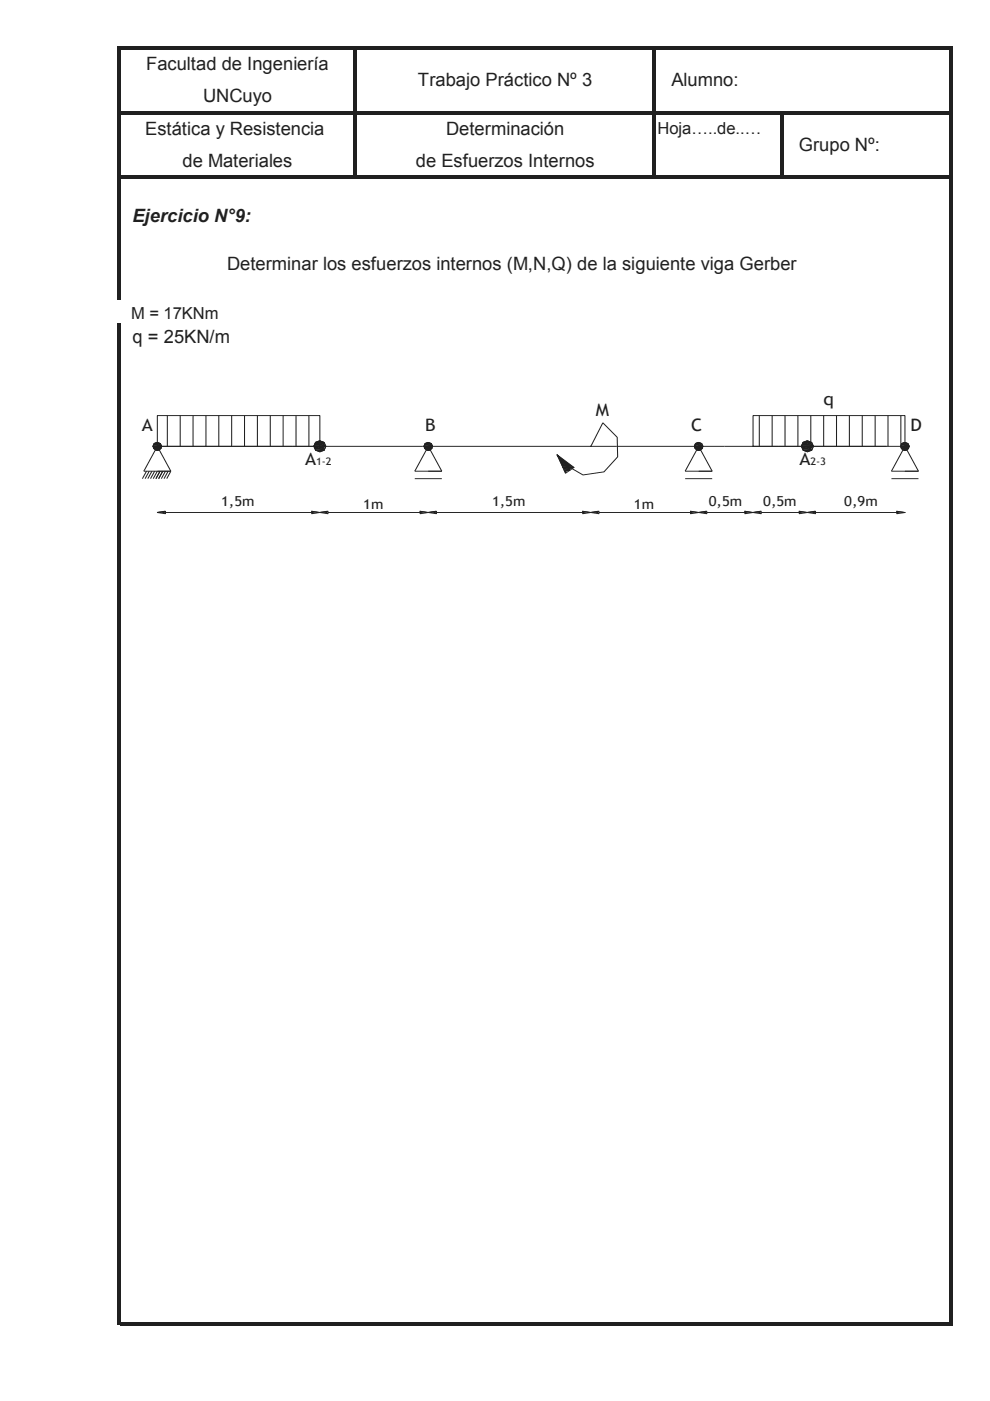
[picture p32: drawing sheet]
<svg xmlns="http://www.w3.org/2000/svg" width="210mm" height="297mm" viewBox="0 0 210 297" stroke-linecap="round" stroke-linejoin="round" font-family="sans-serif">
<defs><g id="words">
<g font-size="3.9" fill="#231f20">
<text x="31" y="14.8">Facultad de Ingeniería</text>
<text x="43.1" y="21.7">UNCuyo</text>
<text x="88.6" y="18.2">Trabajo Práctico Nº 3</text>
<text x="142.3" y="18.2">Alumno:</text>
<text x="30.8" y="28.5">Estática y Resistencia</text>
<text x="94.6" y="28.5">Determinación</text>
<text x="38.7" y="35.4">de Materiales</text>
<text x="88.2" y="35.4">de Esfuerzos Internos</text>
<text x="169.4" y="32">Grupo Nº:</text>
<text x="28.1" y="47.1">Ejercicio N°9:</text>
<text x="48.1" y="57.3">Determinar los esfuerzos internos (M,N,Q) de la siguiente viga Gerber</text>
<text x="28.1" y="72.7">q = 25KN/m</text>
</g>
<g font-size="3.6" fill="#231f20">
<text x="126.3" y="88.1">M</text>
<text x="174.6" y="85.9">q</text>
<text x="30.1" y="91.5">A</text>
<text x="90.1" y="91.5">B</text>
<text x="146.6" y="91.5">C</text>
<text x="193" y="91.5">D</text>
<text x="64.7" y="98.7">A</text>
<text x="169.5" y="98.7">A</text>
</g>
<g font-size="3.5" fill="#231f20">
<text x="139.4" y="28.4">Hoja…..de..…</text>
<text x="27.8" y="67.6">M = 17KNm</text>
</g>
<g font-size="2.9" fill="#231f20">
<text x="46.9" y="107.4">1,5m</text>
<text x="77" y="107.9">1m</text>
<text x="104.3" y="107.4">1,5m</text>
<text x="134.4" y="107.9">1m</text>
<text x="150.3" y="107.4">0,5m</text>
<text x="161.8" y="107.4">0,5m</text>
<text x="179" y="107.4">0,9m</text>
</g>
<g font-size="2.2" fill="#231f20">
<text x="67" y="98.7">1-2</text>
<text x="171.8" y="98.7">2-3</text>
</g>
</g></defs>
<g fill="#231f20">
<path d="M24.8 9.8h.7v53.7h-.7z" fill-rule="evenodd"/>
<path d="M24.8 68.6h.7v212.4h-.7z" fill-rule="evenodd"/>
<path d="M74.9 10.5h.7v27.4h-.7z" fill-rule="evenodd"/>
<path d="M138.4 10.5h.6v27.4h-.6z" fill-rule="evenodd"/>
<path d="M201.3 10.5h.7v270.5h-.7z" fill-rule="evenodd"/>
<path d="M165.4 24.2h.7v13.7h-.7z" fill-rule="evenodd"/>
<path d="M25.5 9.8h176.5v.7h-176.5z" fill-rule="evenodd"/>
<path d="M25.5 23.5h176.5v.7h-176.5z" fill-rule="evenodd"/>
<path d="M25.5 37.3h176.5v.6h-176.5z" fill-rule="evenodd"/>
<path d="M25.5 280.3h176.5v.7h-176.5z" fill-rule="evenodd"/>
</g>
<path d="M28.6 83h168.1v29.5h-168.1z" fill-rule="evenodd" fill="#fff"/>
<path d="M89.5 94.6h41.3M92.5 108.7h31.1" fill="none" stroke="#231f20" stroke-width=".21"/>
<path d="M90.7 108.6l1.7-.3v.5z" fill="#231f20"/>
<path d="M90.8 108.7l1.7-.3v.5z" fill="none" stroke="#231f20" stroke-width=".21"/>
<path d="M123.4 108.3l1.8 .3-1.8 .2z" fill="#231f20"/>
<path d="M90.8 94.6h.1M125.3 94.6h.1M123.6 108.4l1.7 .3-1.7 .2zM125.3 108.7h.1" fill="none" stroke="#231f20" stroke-width=".21"/>
<path d="M66.8 93.7l.9-.3 .9 .3z" fill="#231f20"/>
<path d="M66.9 93.8l.9-.3 .9 .3z" fill="none" stroke="#231f20" stroke-width=".21"/>
<path d="M66.8 93.7l2.2 .8h-2.6z" fill="#231f20"/>
<path d="M66.9 93.8l2.2 .8h-2.5z" fill="none" stroke="#231f20" stroke-width=".21"/>
<path d="M66.8 93.7h1.8l.4 .8z" fill="#231f20"/>
<path d="M66.6 94.6h2.5zM66.9 93.8h1.8l.4 .8z" fill="none" stroke="#231f20" stroke-width=".21"/>
<path d="M66.4 94.5l2.2 .9h-1.8z" fill="#231f20"/>
<path d="M66.6 94.6l2.1 .9h-1.8z" fill="none" stroke="#231f20" stroke-width=".21"/>
<path d="M66.4 94.5h2.6l-.4 .9z" fill="#231f20"/>
<path d="M66.6 94.6h2.5l-.4 .9z" fill="none" stroke="#231f20" stroke-width=".21"/>
<path d="M66.8 95.4h1.8l-.9 .3z" fill="#231f20"/>
<g fill="none" stroke="#231f20" stroke-width=".21">
<path d="M66.9 95.5h1.8l-.9 .3z"/>
<circle cx="67.9" cy="94.7" r="1.22"/>
<circle cx="90.8" cy="94.7" r=".87"/>
</g>
<path d="M90.1 93.9l.6-.2 .6 .2z" fill="#231f20"/>
<path d="M90.2 94l.6-.2 .6 .2z" fill="none" stroke="#231f20" stroke-width=".21"/>
<path d="M90.1 93.9l1.5 .6h-1.8z" fill="#231f20"/>
<path d="M90.2 94l1.5 .6h-1.8z" fill="none" stroke="#231f20" stroke-width=".21"/>
<path d="M90.1 93.9h1.2l.3 .6z" fill="#231f20"/>
<path d="M90.2 94h1.2l.3 .6z" fill="none" stroke="#231f20" stroke-width=".21"/>
<path d="M89.8 94.5l.7 .5h-.6z" fill="#231f20"/>
<path d="M89.9 94.6l.7 .5h-.6z" fill="none" stroke="#231f20" stroke-width=".21"/>
<path d="M89.8 94.5h.9l-.2 .5z" fill="#231f20"/>
<path d="M89.9 94.6h.9l-.2 .5z" fill="none" stroke="#231f20" stroke-width=".21"/>
<path d="M90.7 94.5l.2 .5h-.4z" fill="#231f20"/>
<path d="M90.8 94.6l.2 .5h-.4z" fill="none" stroke="#231f20" stroke-width=".21"/>
<path d="M90.7 94.5l.8 .5h-.6z" fill="#231f20"/>
<path d="M90.8 94.6l.8 .5h-.6z" fill="none" stroke="#231f20" stroke-width=".21"/>
<path d="M90.7 94.5h.9l-.1 .5z" fill="#231f20"/>
<path d="M90.8 94.6h.9l-.1 .5z" fill="none" stroke="#231f20" stroke-width=".21"/>
<path d="M89.9 95h.6l-.2 .3z" fill="#231f20"/>
<path d="M90 95.1h.6l-.2 .3z" fill="none" stroke="#231f20" stroke-width=".21"/>
<path d="M90.5 95l.6 .3h-.8z" fill="#231f20"/>
<path d="M90.6 95.1l.6 .3h-.8z" fill="none" stroke="#231f20" stroke-width=".21"/>
<path d="M90.5 95h.4l.2 .3z" fill="#231f20"/>
<path d="M90.6 95.1h.4l.2 .3z" fill="none" stroke="#231f20" stroke-width=".21"/>
<path d="M90.9 95h.6l-.4 .3z" fill="#231f20"/>
<path d="M91 95.1h.6l-.4 .3z" fill="none" stroke="#231f20" stroke-width=".21"/>
<path d="M90.3 95.3h.8z" fill="#231f20"/>
<g fill="none" stroke="#231f20" stroke-width=".21">
<path d="M90.4 95.4h.8z"/>
<circle cx="33.4" cy="94.7" r=".87"/>
</g>
<path d="M32.6 93.9l.6-.2 .7 .2z" fill="#231f20"/>
<path d="M32.7 94l.7-.2 .6 .2z" fill="none" stroke="#231f20" stroke-width=".21"/>
<path d="M32.6 93.9l1.6 .6h-1.9z" fill="#231f20"/>
<path d="M32.7 94l1.6 .6h-1.8z" fill="none" stroke="#231f20" stroke-width=".21"/>
<path d="M32.6 93.9h1.3l.3 .6z" fill="#231f20"/>
<path d="M32.7 94h1.3l.3 .6z" fill="none" stroke="#231f20" stroke-width=".21"/>
<path d="M32.3 94.5l.7 .5h-.5z" fill="#231f20"/>
<path d="M32.5 94.6l.6 .5h-.5z" fill="none" stroke="#231f20" stroke-width=".21"/>
<path d="M32.3 94.5h.9l-.2 .5z" fill="#231f20"/>
<path d="M32.5 94.6h.9l-.3 .5z" fill="none" stroke="#231f20" stroke-width=".21"/>
<path d="M33.2 94.5l.3 .5h-.5z" fill="#231f20"/>
<path d="M33.4 94.6l.2 .5h-.5z" fill="none" stroke="#231f20" stroke-width=".21"/>
<path d="M33.2 94.5l.8 .5h-.5z" fill="#231f20"/>
<path d="M33.4 94.6l.7 .5h-.5z" fill="none" stroke="#231f20" stroke-width=".21"/>
<path d="M33.2 94.5h1l-.2 .5z" fill="#231f20"/>
<path d="M33.4 94.6h.9l-.2 .5z" fill="none" stroke="#231f20" stroke-width=".21"/>
<path d="M32.5 95h.5l-.2 .3z" fill="#231f20"/>
<path d="M32.6 95.1h.5l-.1 .3z" fill="none" stroke="#231f20" stroke-width=".21"/>
<path d="M33 95l.6 .3h-.8z" fill="#231f20"/>
<path d="M33.1 95.1l.7 .3h-.8z" fill="none" stroke="#231f20" stroke-width=".21"/>
<path d="M33 95h.5l.1 .3z" fill="#231f20"/>
<path d="M33.1 95.1h.5l.2 .3z" fill="none" stroke="#231f20" stroke-width=".21"/>
<path d="M33.5 95h.5l-.4 .3z" fill="#231f20"/>
<path d="M33.6 95.1h.5l-.3 .3z" fill="none" stroke="#231f20" stroke-width=".21"/>
<path d="M32.8 95.3h.8z" fill="#231f20"/>
<path d="M30.5 99.9l2.9-5.3 2.8 5.3M33 95.4h.8zM87.9 99.9l2.9-5.3 2.9 5.3M35.1 108.7h31" fill="none" stroke="#231f20" stroke-width=".21"/>
<path d="M33.2 108.6l1.8-.3v.5z" fill="#231f20"/>
<path d="M33.4 108.7l1.7-.3v.5z" fill="none" stroke="#231f20" stroke-width=".21"/>
<path d="M66 108.3l1.7 .3-1.7 .2z" fill="#231f20"/>
<path d="M33.4 94.6h.1M67.8 94.6h.1M66.1 108.4l1.7 .3-1.7 .2zM67.8 108.7h.1M69.5 108.7h19.6" fill="none" stroke="#231f20" stroke-width=".21"/>
<path d="M67.7 108.6l1.7-.3v.5z" fill="#231f20"/>
<path d="M67.8 108.7l1.7-.3v.5z" fill="none" stroke="#231f20" stroke-width=".21"/>
<path d="M89 108.3l1.7 .3-1.7 .2z" fill="#231f20"/>
<g fill="none" stroke="#231f20" stroke-width=".21">
<path d="M30.5 99.9h5.7l-.8 1.6M31.1 99.9l-.9 1.6M31.6 99.9l-.8 1.6M32.2 99.9l-.9 1.6M32.8 99.9l-.9 1.6M33.4 88.1h34.4v6.5h-34.4zM33.4 94.6h56.1M33.4 99.9l-.9 1.6M33.9 99.9l-.8 1.6M34.5 99.9l-.9 1.6M35.1 99.9l-.9 1.6M35.7 99.9l-.9 1.6"/>
<path d="M87.9 99.9h5.8M90.8 94.6h.1M127.8 89.6l3.1 3.1 .1 4.2-2.9 3.1-4.5 .7-3.8-2.2M87.9 101.5h5.8M89.1 108.4l1.7 .3-1.7 .2zM90.8 108.7h.1"/>
</g>
<path d="M191.1 93.9l.7-.2 .6 .2z" fill="#231f20"/>
<path d="M191.2 94l.7-.2 .6 .2z" fill="none" stroke="#231f20" stroke-width=".21"/>
<path d="M191.1 93.9l1.6 .6h-1.8z" fill="#231f20"/>
<path d="M191.2 94l1.6 .6h-1.8z" fill="none" stroke="#231f20" stroke-width=".21"/>
<path d="M191.1 93.9h1.3l.3 .6z" fill="#231f20"/>
<path d="M191.2 94h1.3l.3 .6z" fill="none" stroke="#231f20" stroke-width=".21"/>
<path d="M190.9 94.5l.6 .5h-.5z" fill="#231f20"/>
<path d="M191 94.6l.6 .5h-.5z" fill="none" stroke="#231f20" stroke-width=".21"/>
<path d="M190.9 94.5h.9l-.3 .5z" fill="#231f20"/>
<path d="M191 94.6h.9l-.3 .5z" fill="none" stroke="#231f20" stroke-width=".21"/>
<path d="M191.8 94.5l.2 .5h-.5z" fill="#231f20"/>
<path d="M191.9 94.6l.2 .5h-.5z" fill="none" stroke="#231f20" stroke-width=".21"/>
<path d="M191.8 94.5l.7 .5h-.5z" fill="#231f20"/>
<path d="M191.9 94.6l.7 .5h-.5z" fill="none" stroke="#231f20" stroke-width=".21"/>
<path d="M191.8 94.5h.9l-.2 .5z" fill="#231f20"/>
<path d="M191.9 94.6h.9l-.2 .5z" fill="none" stroke="#231f20" stroke-width=".21"/>
<path d="M191 95h.5l-.2 .3z" fill="#231f20"/>
<path d="M191.1 95.1h.5l-.1 .3z" fill="none" stroke="#231f20" stroke-width=".21"/>
<path d="M191.5 95l.7 .3h-.9z" fill="#231f20"/>
<path d="M191.6 95.1l.7 .3h-.8z" fill="none" stroke="#231f20" stroke-width=".21"/>
<path d="M191.5 95h.5l.2 .3z" fill="#231f20"/>
<path d="M191.6 95.1h.5l.2 .3z" fill="none" stroke="#231f20" stroke-width=".21"/>
<path d="M192 95h.5l-.3 .3z" fill="#231f20"/>
<path d="M192.1 95.1h.5l-.3 .3z" fill="none" stroke="#231f20" stroke-width=".21"/>
<path d="M191.3 95.3h.9z" fill="#231f20"/>
<g fill="none" stroke="#231f20" stroke-width=".21">
<path d="M189 99.9l2.9-5.3 2.8 5.3M191.5 95.4h.8z"/>
<circle cx="191.9" cy="94.7" r=".87"/>
</g>
<path d="M170.2 93.7l.9-.3 .9 .3z" fill="#231f20"/>
<path d="M170.3 93.8l.9-.3 .9 .3z" fill="none" stroke="#231f20" stroke-width=".21"/>
<path d="M170.2 93.7l2.1 .8h-2.5z" fill="#231f20"/>
<path d="M170.3 93.8l2.2 .8h-2.6z" fill="none" stroke="#231f20" stroke-width=".21"/>
<path d="M170.2 93.7h1.8l.3 .8z" fill="#231f20"/>
<path d="M169.9 94.6h2.6zM170.3 93.8h1.8l.4 .8z" fill="none" stroke="#231f20" stroke-width=".21"/>
<path d="M169.8 94.5l2.2 .9h-1.8z" fill="#231f20"/>
<path d="M169.9 94.6l2.2 .9h-1.8z" fill="none" stroke="#231f20" stroke-width=".21"/>
<path d="M169.8 94.5h2.5l-.3 .9z" fill="#231f20"/>
<path d="M169.9 94.6h2.6l-.4 .9z" fill="none" stroke="#231f20" stroke-width=".21"/>
<path d="M170.2 95.4h1.8l-.9 .3z" fill="#231f20"/>
<path d="M170.3 95.5h1.8l-.9 .3zM170.3 93.8l.9-.3 .9 .3 .4 .8-.4 .9-.9 .3-.9-.3-.4-.9z" fill="none" stroke="#231f20" stroke-width=".21"/>
<path d="M147.4 93.9l.6-.2 .7 .2z" fill="#231f20"/>
<path d="M147.5 94l.6-.2 .7 .2z" fill="none" stroke="#231f20" stroke-width=".21"/>
<path d="M147.4 93.9l1.5 .6h-1.8z" fill="#231f20"/>
<path d="M147.5 94l1.5 .6h-1.8z" fill="none" stroke="#231f20" stroke-width=".21"/>
<path d="M147.4 93.9h1.3l.2 .6z" fill="#231f20"/>
<path d="M147.5 94h1.3l.2 .6z" fill="none" stroke="#231f20" stroke-width=".21"/>
<path d="M147.1 94.5l.7 .5h-.6z" fill="#231f20"/>
<path d="M147.2 94.6l.7 .5h-.5z" fill="none" stroke="#231f20" stroke-width=".21"/>
<path d="M147.1 94.5h.9l-.2 .5z" fill="#231f20"/>
<path d="M147.2 94.6h.9l-.2 .5z" fill="none" stroke="#231f20" stroke-width=".21"/>
<path d="M148 94.5l.3 .5h-.5z" fill="#231f20"/>
<path d="M148.1 94.6l.3 .5h-.5z" fill="none" stroke="#231f20" stroke-width=".21"/>
<path d="M148 94.5l.8 .5h-.5z" fill="#231f20"/>
<path d="M148.1 94.6l.8 .5h-.5z" fill="none" stroke="#231f20" stroke-width=".21"/>
<path d="M148 94.5h.9l-.1 .5z" fill="#231f20"/>
<path d="M148.1 94.6h.9l-.1 .5z" fill="none" stroke="#231f20" stroke-width=".21"/>
<path d="M147.2 95h.6l-.2 .3z" fill="#231f20"/>
<path d="M147.4 95.1h.5l-.2 .3z" fill="none" stroke="#231f20" stroke-width=".21"/>
<path d="M147.8 95l.6 .3h-.8z" fill="#231f20"/>
<path d="M147.9 95.1l.6 .3h-.8z" fill="none" stroke="#231f20" stroke-width=".21"/>
<path d="M147.8 95h.5l.1 .3z" fill="#231f20"/>
<path d="M147.9 95.1h.5l.1 .3z" fill="none" stroke="#231f20" stroke-width=".21"/>
<path d="M148.3 95h.5l-.4 .3z" fill="#231f20"/>
<path d="M148.4 95.1h.5l-.4 .3z" fill="none" stroke="#231f20" stroke-width=".21"/>
<path d="M147.6 95.3h.8z" fill="#231f20"/>
<g fill="none" stroke="#231f20" stroke-width=".21">
<path d="M145.3 99.9l2.8-5.3 2.9 5.3M147.7 95.4h.8zM127 108.7h19.4"/>
<circle cx="148.2" cy="94.7" r=".87"/>
</g>
<path d="M125.2 108.6l1.7-.3v.5z" fill="#231f20"/>
<path d="M125.3 108.7l1.7-.3v.5z" fill="none" stroke="#231f20" stroke-width=".21"/>
<path d="M146.3 108.3l1.7 .3-1.7 .2z" fill="#231f20"/>
<path d="M125.3 94.6h.1M148.1 94.6h.1M146.4 108.4l1.7 .3-1.7 .2zM148.1 108.7h.1M149.9 108.7h8" fill="none" stroke="#231f20" stroke-width=".21"/>
<path d="M148 108.6l1.7-.3v.5z" fill="#231f20"/>
<path d="M148.1 108.7l1.8-.3v.5z" fill="none" stroke="#231f20" stroke-width=".21"/>
<path d="M157.8 108.3l1.8 .3-1.8 .2z" fill="#231f20"/>
<path d="M148.1 94.6h.1M159.7 94.6h.1M157.9 108.4l1.8 .3-1.8 .2zM159.7 108.7h.1M172.9 108.7h17.3" fill="none" stroke="#231f20" stroke-width=".21"/>
<path d="M171.1 108.6l1.7-.3v.5z" fill="#231f20"/>
<path d="M171.2 108.7l1.7-.3v.5z" fill="none" stroke="#231f20" stroke-width=".21"/>
<path d="M190 108.3l1.8 .3-1.8 .2z" fill="#231f20"/>
<path d="M171.2 94.6h.1M191.9 94.6h.1M190.2 108.4l1.7 .3-1.7 .2zM191.9 108.7h.1" fill="none" stroke="#231f20" stroke-width=".21"/>
<path d="M118 96.3l2.2 2.7h-1z" fill="#231f20"/>
<path d="M118.1 96.4l2.2 2.7h-1z" fill="none" stroke="#231f20" stroke-width=".21"/>
<path d="M118 96.3l3.6 2.7h-1.4z" fill="#231f20"/>
<path d="M118.1 96.4l3.6 2.7h-1.4z" fill="none" stroke="#231f20" stroke-width=".21"/>
<path d="M119.2 99l1.5 .6h-1.2z" fill="#231f20"/>
<path d="M119.3 99.1l1.5 .6h-1.2z" fill="none" stroke="#231f20" stroke-width=".21"/>
<path d="M119.2 99h1l.5 .6z" fill="#231f20"/>
<path d="M119.3 99.1h1l.5 .6z" fill="none" stroke="#231f20" stroke-width=".21"/>
<path d="M120.2 99h1.4l-.9 .6z" fill="#231f20"/>
<path d="M120.3 99.1h1.4l-.9 .6z" fill="none" stroke="#231f20" stroke-width=".21"/>
<path d="M119.5 99.6h1.2l-.9 .6z" fill="#231f20"/>
<g fill="none" stroke="#231f20" stroke-width=".21">
<path d="M35.5 88.1v6.5M38.2 88.1v6.5M40.9 88.1v6.5M43.7 88.1v6.5M46.4 88.1v6.5M49.1 88.1v6.5M51.8 88.1v6.5M54.6 88.1v6.5M57.3 88.1v6.5M60 88.1v6.5M62.8 88.1v6.5M65.5 88.1v6.5"/>
<path d="M119.6 99.7h1.2l-.9 .6zM127.8 89.6l-2.5 5M130.8 94.6h57.2M145.3 99.9h5.7M159.7 88.1h32.2v6.5h-32.2zM161 88.1v6.5M163.7 88.1v6.5M166.4 88.1v6.5M169.2 88.1v6.5M171.9 88.1v5.6M174.6 88.1v6.5M177.4 88.1v6.5"/>
<path d="M180.1 88.1v6.5M182.8 88.1v6.5M185.5 88.1v6.5M188.3 88.1v6.5M189 99.9h5.7M191 88.1v6.3M145.3 101.5h5.7M161.4 108.7h8.1M189 101.5h5.7"/>
</g>
<path d="M159.6 108.6l1.7-.3v.5z" fill="#231f20"/>
<path d="M159.7 108.7l1.7-.3v.5z" fill="none" stroke="#231f20" stroke-width=".21"/>
<path d="M169.4 108.3l1.7 .3-1.7 .2z" fill="#231f20"/>
<path d="M159.7 94.6h.1M171.2 94.6h.1M169.5 108.4l1.7 .3-1.7 .2zM171.2 108.7h.1" fill="none" stroke="#231f20" stroke-width=".21"/>
<use href="#words"/>
</svg>
